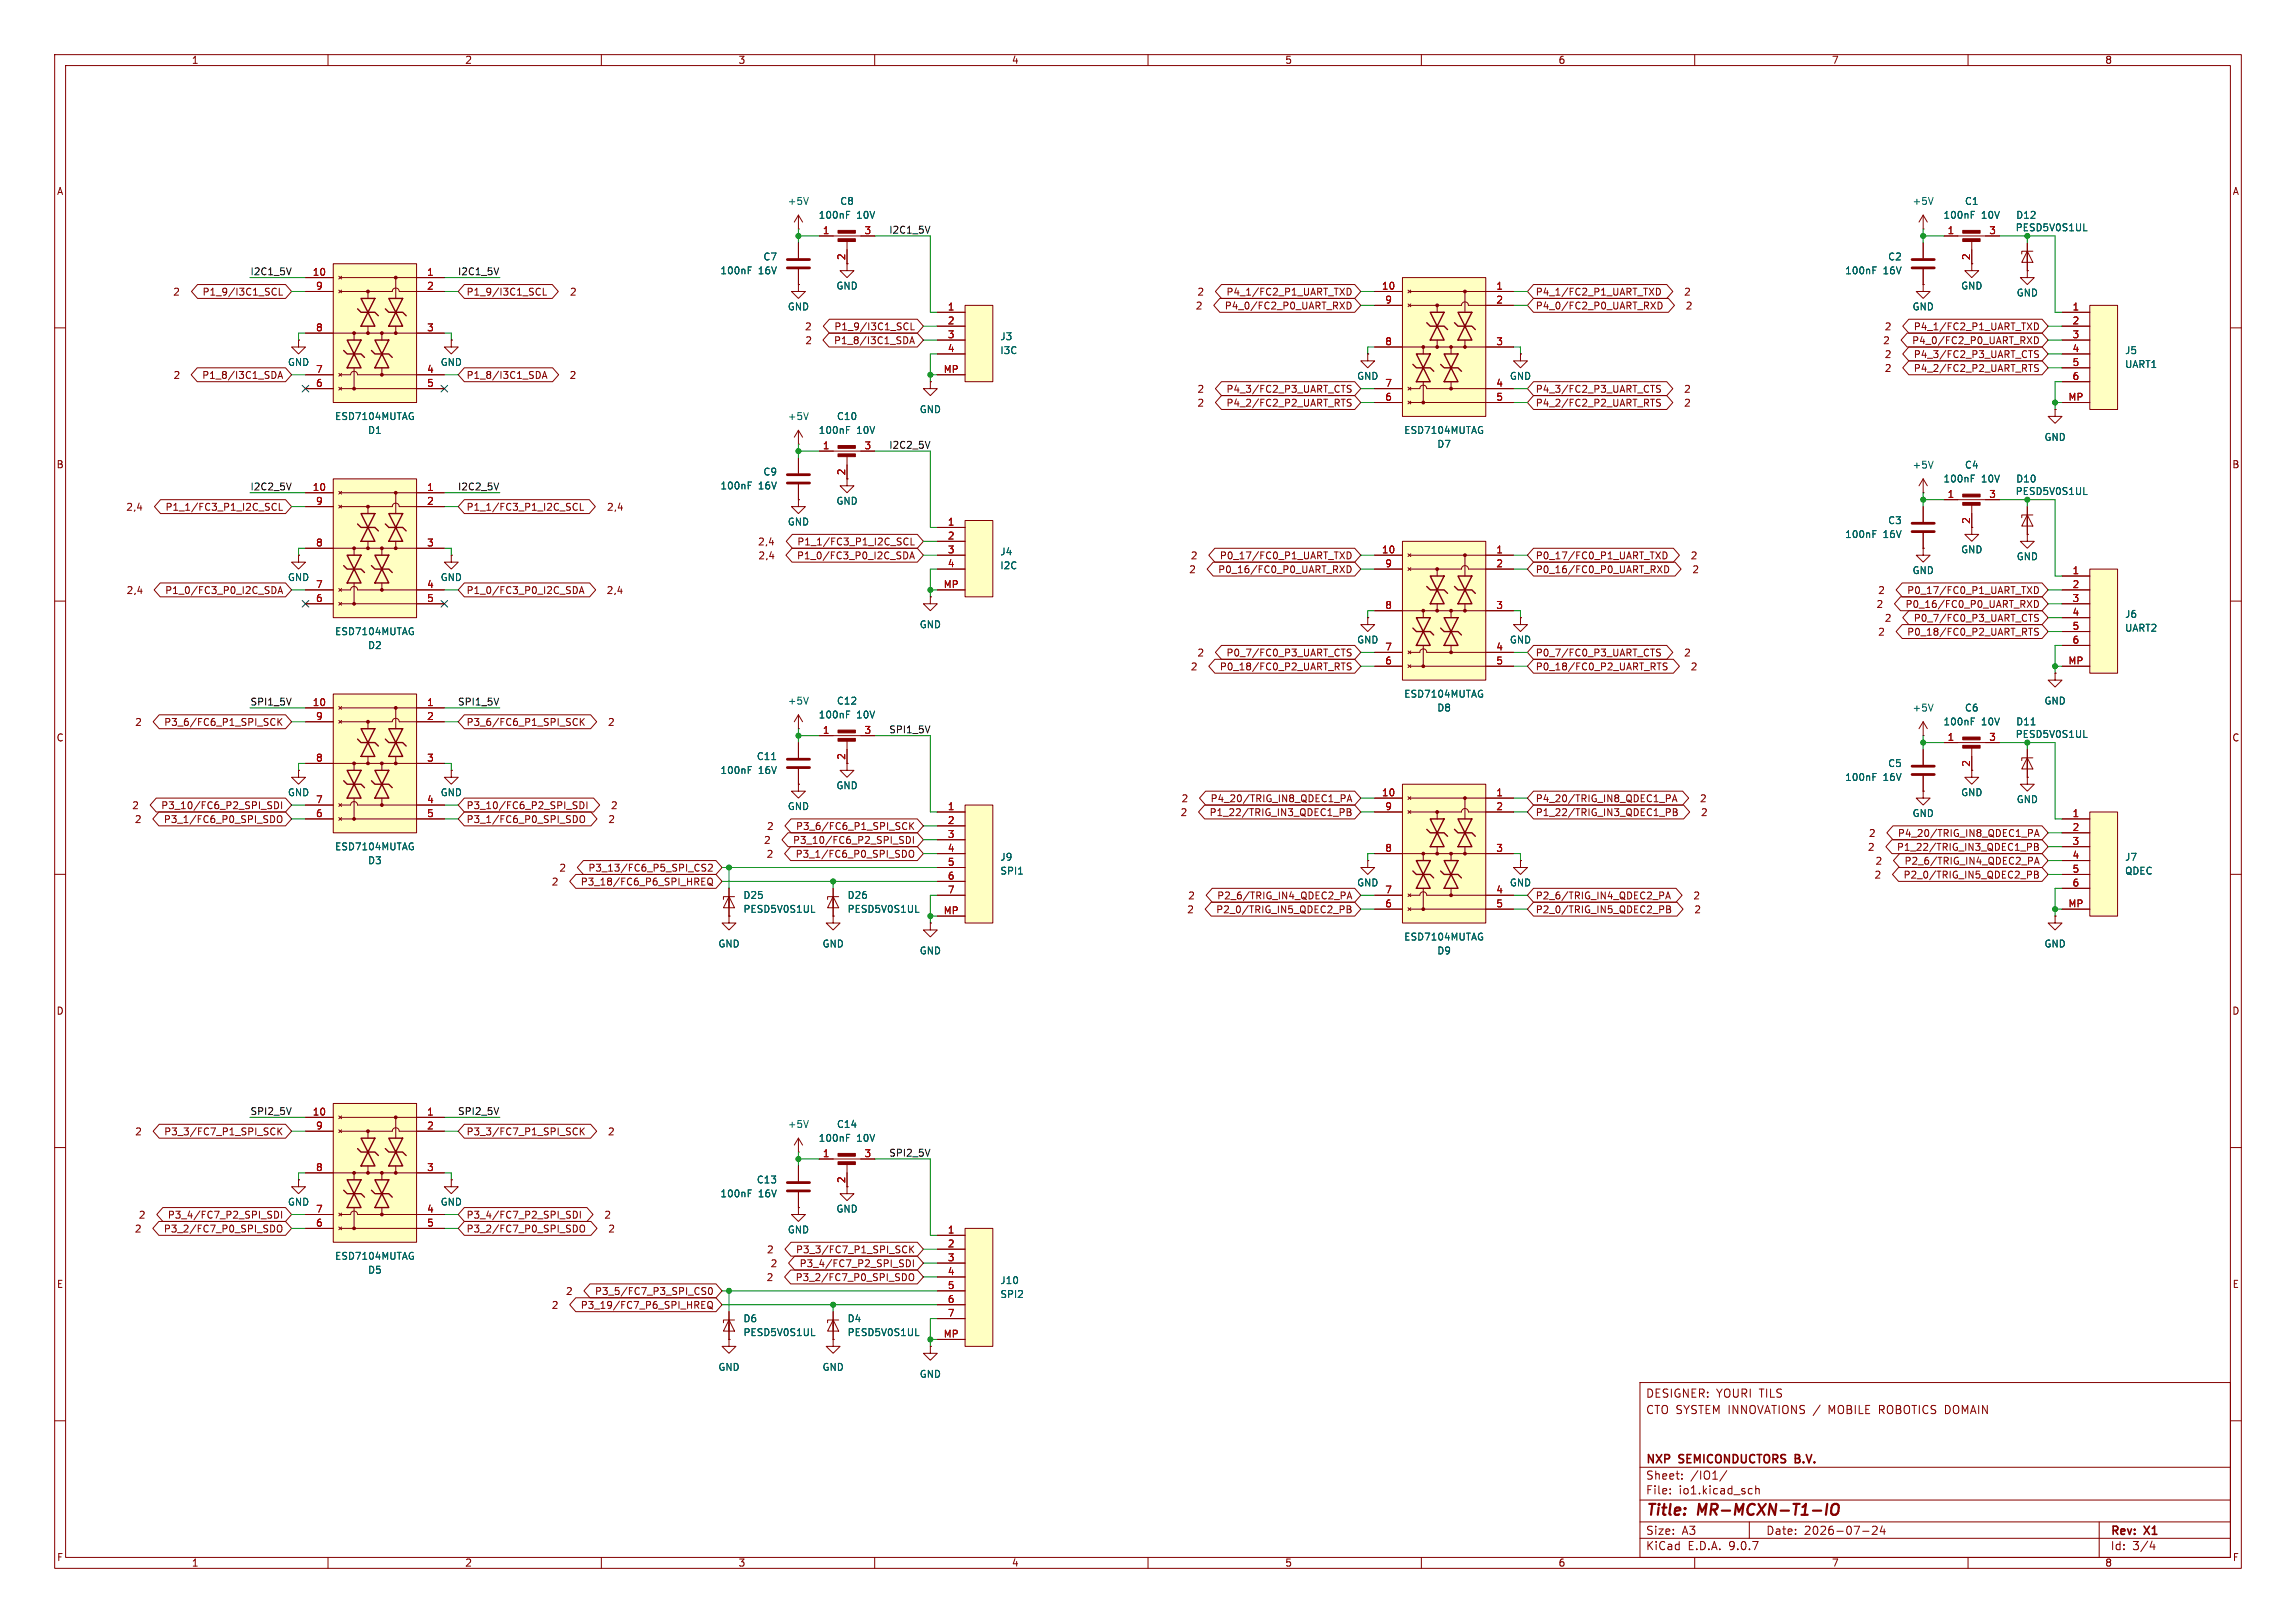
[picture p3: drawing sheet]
<svg xmlns="http://www.w3.org/2000/svg" width="420mm" height="297mm" viewBox="0 0 420 297" stroke-linecap="round" stroke-linejoin="round" font-family="sans-serif">
<defs><g id="words">
<g font-size="2.8" fill="#840000">
<text x="301" y="277.9">Title:</text>
<text x="310.6" y="277.9">MR-MCXN-T1-IO</text>
</g>
<g font-size="2.1" fill="#840000">
<text x="301" y="256">DESIGNER: YOURI TILS</text>
<text x="301" y="259">CTO SYSTEM INNOVATIONS /</text>
<text x="334.8" y="259">MOBILE</text>
<text x="344.1" y="259">ROBOTICS DOMAIN</text>
<text x="301" y="268.2">NXP</text>
<text x="307.2" y="268.2">SEMICONDUCTORS</text>
<text x="329" y="268.2">B.V.</text>
<text x="301" y="273.7">File:</text>
<text x="301" y="271">Sheet:</text>
<text x="307.1" y="273.7">io1.kicad_sch</text>
<text x="309.2" y="271">/IO1/</text>
<text x="301" y="281.1">Size:</text>
<text x="307.6" y="281.1">A3</text>
<text x="323" y="281.1">Date:</text>
<text x="330" y="281.1">2026-07-24</text>
<text x="386" y="281.3">Rev:</text>
<text x="392.4" y="281.3">X1</text>
<text x="301" y="283.9">KiCad</text>
<text x="308.7" y="283.9">E.D.A.</text>
<text x="316.3" y="283.9">9.0.7</text>
<text x="386" y="283.9">Id:</text>
<text x="390.1" y="283.9">3/4</text>
</g>
<g font-size="1.8" fill="#840000">
<text x="35" y="11.9">1</text>
<text x="85" y="11.9">2</text>
<text x="135" y="11.9">3</text>
<text x="185" y="11.9">4</text>
<text x="235" y="11.9">5</text>
<text x="285" y="11.9">6</text>
<text x="335" y="11.9">7</text>
<text x="385" y="11.9">8</text>
<text x="10.3" y="35.9">A</text>
<text x="408.3" y="35.9">A</text>
<text x="154.7" y="47.7" transform="rotate(-90 154.7 47.7)">2</text>
<text x="31.6" y="54.3">2</text>
<text x="37" y="54.3">P1_9/I3C1_SCL</text>
<text x="85.2" y="54.3">P1_9/I3C1_SCL</text>
<text x="104.2" y="54.3">2</text>
<text x="218.6" y="56.8">2</text>
<text x="218.9" y="54.3">2</text>
<text x="223.9" y="56.8">P4_0/FC2_P0_UART_RXD</text>
<text x="224.2" y="54.3">P4_1/FC2_P1_UART_TXD</text>
<text x="280.8" y="54.3">P4_1/FC2_P1_UART_TXD</text>
<text x="280.8" y="56.8">P4_0/FC2_P0_UART_RXD</text>
<text x="308" y="54.3">2</text>
<text x="308.3" y="56.8">2</text>
<text x="147.2" y="60.6">2</text>
<text x="147.2" y="63.2">2</text>
<text x="152.5" y="63.2">P1_8/I3C1_SDA</text>
<text x="152.5" y="60.6">P1_9/I3C1_SCL</text>
<text x="344.4" y="63.2">2</text>
<text x="344.7" y="60.6">2</text>
<text x="344.7" y="65.7">2</text>
<text x="349.7" y="63.2">P4_0/FC2_P0_UART_RXD</text>
<text x="350" y="60.6">P4_1/FC2_P1_UART_TXD</text>
<text x="350" y="65.7">P4_3/FC2_P3_UART_CTS</text>
<text x="31.6" y="69.5">2</text>
<text x="36.9" y="69.5">P1_8/I3C1_SDA</text>
<text x="85.2" y="69.5">P1_8/I3C1_SDA</text>
<text x="104.1" y="69.5">2</text>
<text x="344.7" y="68.3">2</text>
<text x="350" y="68.3">P4_2/FC2_P2_UART_RTS</text>
<text x="218.9" y="72.1">2</text>
<text x="218.9" y="74.6">2</text>
<text x="224.2" y="72.1">P4_3/FC2_P3_UART_CTS</text>
<text x="224.2" y="74.6">P4_2/FC2_P2_UART_RTS</text>
<text x="280.8" y="72.1">P4_3/FC2_P3_UART_CTS</text>
<text x="280.8" y="74.6">P4_2/FC2_P2_UART_RTS</text>
<text x="308" y="72.1">2</text>
<text x="308" y="74.6">2</text>
<text x="10.3" y="85.9">B</text>
<text x="154.7" y="87.1" transform="rotate(-90 154.7 87.1)">2</text>
<text x="408.2" y="85.9">B</text>
<text x="23" y="93.7">2,4</text>
<text x="30.2" y="93.7">P1_1/FC3_P1_I2C_SCL</text>
<text x="85.2" y="93.7">P1_1/FC3_P1_I2C_SCL</text>
<text x="110.9" y="93.7">2,4</text>
<text x="138.6" y="100">2,4</text>
<text x="145.7" y="100">P1_1/FC3_P1_I2C_SCL</text>
<text x="138.6" y="102.6">2,4</text>
<text x="145.7" y="102.6">P1_0/FC3_P0_I2C_SDA</text>
<text x="217.4" y="105.1">2</text>
<text x="217.7" y="102.6">2</text>
<text x="222.7" y="105.1">P0_16/FC0_P0_UART_RXD</text>
<text x="223" y="102.6">P0_17/FC0_P1_UART_TXD</text>
<text x="280.8" y="102.6">P0_17/FC0_P1_UART_TXD</text>
<text x="280.8" y="105.1">P0_16/FC0_P0_UART_RXD</text>
<text x="309.2" y="102.6">2</text>
<text x="309.5" y="105.1">2</text>
<text x="23.1" y="108.9">2,4</text>
<text x="30.1" y="108.9">P1_0/FC3_P0_I2C_SDA</text>
<text x="85.2" y="108.9">P1_0/FC3_P0_I2C_SDA</text>
<text x="110.9" y="108.9">2,4</text>
<text x="343.2" y="111.4">2</text>
<text x="343.5" y="108.9">2</text>
<text x="344.7" y="114">2</text>
<text x="348.5" y="111.4">P0_16/FC0_P0_UART_RXD</text>
<text x="348.8" y="108.9">P0_17/FC0_P1_UART_TXD</text>
<text x="350" y="114">P0_7/FC0_P3_UART_CTS</text>
<text x="343.5" y="116.5">2</text>
<text x="348.8" y="116.5">P0_18/FC0_P2_UART_RTS</text>
<text x="217.7" y="122.9">2</text>
<text x="218.9" y="120.3">2</text>
<text x="223" y="122.9">P0_18/FC0_P2_UART_RTS</text>
<text x="224.2" y="120.3">P0_7/FC0_P3_UART_CTS</text>
<text x="280.8" y="120.3">P0_7/FC0_P3_UART_CTS</text>
<text x="280.8" y="122.9">P0_18/FC0_P2_UART_RTS</text>
<text x="308" y="120.3">2</text>
<text x="309.2" y="122.9">2</text>
<text x="10.3" y="135.9">C</text>
<text x="24.6" y="133">2</text>
<text x="29.9" y="133">P3_6/FC6_P1_SPI_SCK</text>
<text x="85.2" y="133">P3_6/FC6_P1_SPI_SCK</text>
<text x="111.1" y="133">2</text>
<text x="408.2" y="135.9">C</text>
<text x="24.1" y="148.3">2</text>
<text x="29.4" y="148.3">P3_10/FC6_P2_SPI_SDI</text>
<text x="85.2" y="148.3">P3_10/FC6_P2_SPI_SDI</text>
<text x="111.7" y="148.3">2</text>
<text x="215.9" y="149.5">2</text>
<text x="216" y="147">2</text>
<text x="221.2" y="149.5">P1_22/TRIG_IN3_QDEC1_PB</text>
<text x="221.3" y="147">P4_20/TRIG_IN8_QDEC1_PA</text>
<text x="280.8" y="149.5">P1_22/TRIG_IN3_QDEC1_PB</text>
<text x="280.8" y="147">P4_20/TRIG_IN8_QDEC1_PA</text>
<text x="310.9" y="147">2</text>
<text x="311.1" y="149.5">2</text>
<text x="24.6" y="150.8">2</text>
<text x="29.9" y="150.8">P3_1/FC6_P0_SPI_SDO</text>
<text x="85.2" y="150.8">P3_1/FC6_P0_SPI_SDO</text>
<text x="111.2" y="150.8">2</text>
<text x="139.7" y="154.6">2</text>
<text x="140.2" y="152.1">2</text>
<text x="145" y="154.6">P3_10/FC6_P2_SPI_SDI</text>
<text x="145.5" y="152.1">P3_6/FC6_P1_SPI_SCK</text>
<text x="341.6" y="155.9">2</text>
<text x="341.8" y="153.4">2</text>
<text x="346.9" y="155.9">P1_22/TRIG_IN3_QDEC1_PB</text>
<text x="347.1" y="153.4">P4_20/TRIG_IN8_QDEC1_PA</text>
<text x="102.2" y="159.7">2</text>
<text x="107.5" y="159.7">P3_13/FC6_P5_SPI_CS2</text>
<text x="140.1" y="157.2">2</text>
<text x="145.4" y="157.2">P3_1/FC6_P0_SPI_SDO</text>
<text x="342.8" y="161">2</text>
<text x="343" y="158.4">2</text>
<text x="348.1" y="161">P2_0/TRIG_IN5_QDEC2_PB</text>
<text x="348.3" y="158.4">P2_6/TRIG_IN4_QDEC2_PA</text>
<text x="100.8" y="162.2">2</text>
<text x="106.1" y="162.2">P3_18/FC6_P6_SPI_HREQ</text>
<text x="217.1" y="167.3">2</text>
<text x="217.2" y="164.8">2</text>
<text x="222.4" y="167.3">P2_0/TRIG_IN5_QDEC2_PB</text>
<text x="222.6" y="164.8">P2_6/TRIG_IN4_QDEC2_PA</text>
<text x="280.8" y="164.8">P2_6/TRIG_IN4_QDEC2_PA</text>
<text x="280.8" y="167.3">P2_0/TRIG_IN5_QDEC2_PB</text>
<text x="309.7" y="164.8">2</text>
<text x="309.8" y="167.3">2</text>
<text x="10.3" y="185.9">D</text>
<text x="408.2" y="185.9">D</text>
<text x="24.6" y="208">2</text>
<text x="29.9" y="208">P3_3/FC7_P1_SPI_SCK</text>
<text x="85.2" y="208">P3_3/FC7_P1_SPI_SCK</text>
<text x="111.1" y="208">2</text>
<text x="24.6" y="225.7">2</text>
<text x="25.3" y="223.2">2</text>
<text x="29.9" y="225.7">P3_2/FC7_P0_SPI_SDO</text>
<text x="30.6" y="223.2">P3_4/FC7_P2_SPI_SDI</text>
<text x="85.2" y="225.7">P3_2/FC7_P0_SPI_SDO</text>
<text x="85.2" y="223.2">P3_4/FC7_P2_SPI_SDI</text>
<text x="110.5" y="223.2">2</text>
<text x="111.2" y="225.7">2</text>
<text x="140.2" y="229.6">2</text>
<text x="140.9" y="232.1">2</text>
<text x="145.5" y="229.6">P3_3/FC7_P1_SPI_SCK</text>
<text x="146.2" y="232.1">P3_4/FC7_P2_SPI_SDI</text>
<text x="10.3" y="235.9">E</text>
<text x="100.8" y="239.7">2</text>
<text x="103.4" y="237.2">2</text>
<text x="106.1" y="239.7">P3_19/FC7_P6_SPI_HREQ</text>
<text x="108.7" y="237.2">P3_5/FC7_P3_SPI_CS0</text>
<text x="140.1" y="234.6">2</text>
<text x="145.4" y="234.6">P3_2/FC7_P0_SPI_SDO</text>
<text x="408.3" y="235.9">E</text>
<text x="10.3" y="285.9">F</text>
<text x="35" y="286.9">1</text>
<text x="85" y="286.9">2</text>
<text x="135" y="286.9">3</text>
<text x="185" y="286.9">4</text>
<text x="235" y="286.9">5</text>
<text x="285" y="286.9">6</text>
<text x="335" y="286.9">7</text>
<text x="385" y="286.9">8</text>
<text x="408.3" y="285.9">F</text>
</g>
<g font-size="1.8" fill="#006464">
<text x="144" y="37.7">+5V</text>
<text x="149.7" y="40.2">100nF</text>
<text x="153.6" y="37.7">C8</text>
<text x="156.7" y="40.2">10V</text>
<text x="349.8" y="37.7">+5V</text>
<text x="355.4" y="40.2">100nF</text>
<text x="359.3" y="37.7">C1</text>
<text x="362.4" y="40.2">10V</text>
<text x="368.7" y="40.2">D12</text>
<text x="139.5" y="47.9">C7</text>
<text x="345.3" y="47.9">C2</text>
<text x="368.6" y="42.5">PESD5V0S1UL</text>
<text x="131.7" y="50.4">100nF</text>
<text x="138.7" y="50.4">16V</text>
<text x="152.9" y="53.2">GND</text>
<text x="337.4" y="50.4">100nF</text>
<text x="344.5" y="50.4">16V</text>
<text x="358.6" y="53.2">GND</text>
<text x="144" y="57">GND</text>
<text x="349.8" y="57">GND</text>
<text x="368.8" y="54.5">GND</text>
<text x="182.9" y="62.5">J3</text>
<text x="182.9" y="65">I3C</text>
<text x="388.6" y="65">J5</text>
<text x="52.6" y="67.2">GND</text>
<text x="80.5" y="67.2">GND</text>
<text x="248.2" y="69.7">GND</text>
<text x="276.1" y="69.7">GND</text>
<text x="388.6" y="67.5">UART1</text>
<text x="61.2" y="77.1">ESD7104MUTAG</text>
<text x="144" y="77.1">+5V</text>
<text x="153" y="77.1">C10</text>
<text x="168.1" y="75.8">GND</text>
<text x="67.2" y="79.6">D1</text>
<text x="149.7" y="79.6">100nF</text>
<text x="156.7" y="79.6">10V</text>
<text x="256.8" y="79.6">ESD7104MUTAG</text>
<text x="262.8" y="82.1">D7</text>
<text x="373.9" y="80.9">GND</text>
<text x="131.7" y="89.8">100nF</text>
<text x="138.7" y="89.8">16V</text>
<text x="139.5" y="87.2">C9</text>
<text x="349.8" y="86">+5V</text>
<text x="355.4" y="88.5">100nF</text>
<text x="359.3" y="86">C4</text>
<text x="362.4" y="88.5">10V</text>
<text x="368.7" y="88.5">D10</text>
<text x="152.9" y="92.6">GND</text>
<text x="368.6" y="90.8">PESD5V0S1UL</text>
<text x="144" y="96.4">GND</text>
<text x="182.9" y="101.8">J4</text>
<text x="337.4" y="98.7">100nF</text>
<text x="344.5" y="98.7">16V</text>
<text x="345.3" y="96.1">C3</text>
<text x="358.6" y="101.4">GND</text>
<text x="52.6" y="106.5">GND</text>
<text x="80.5" y="106.5">GND</text>
<text x="182.9" y="104.4">I2C</text>
<text x="349.8" y="105.3">GND</text>
<text x="368.8" y="102.7">GND</text>
<text x="388.6" y="113.3">J6</text>
<text x="61.2" y="116.4">ESD7104MUTAG</text>
<text x="67.2" y="119">D2</text>
<text x="168.1" y="115.2">GND</text>
<text x="248.2" y="118">GND</text>
<text x="276.1" y="118">GND</text>
<text x="388.6" y="115.8">UART2</text>
<text x="144" y="129.1">+5V</text>
<text x="149.7" y="131.7">100nF</text>
<text x="153" y="129.1">C12</text>
<text x="156.7" y="131.7">10V</text>
<text x="256.8" y="127.9">ESD7104MUTAG</text>
<text x="262.8" y="130.4">D8</text>
<text x="349.8" y="130.4">+5V</text>
<text x="359.3" y="130.4">C6</text>
<text x="373.9" y="129.1">GND</text>
<text x="355.4" y="132.9">100nF</text>
<text x="362.4" y="132.9">10V</text>
<text x="368.6" y="135.2">PESD5V0S1UL</text>
<text x="368.7" y="132.9">D11</text>
<text x="131.7" y="141.8">100nF</text>
<text x="138.3" y="139.3">C11</text>
<text x="138.7" y="141.8">16V</text>
<text x="337.4" y="143.1">100nF</text>
<text x="344.5" y="143.1">16V</text>
<text x="345.3" y="140.6">C5</text>
<text x="52.6" y="145.9">GND</text>
<text x="80.5" y="145.9">GND</text>
<text x="144" y="148.4">GND</text>
<text x="152.9" y="144.6">GND</text>
<text x="349.8" y="149.7">GND</text>
<text x="358.6" y="145.9">GND</text>
<text x="368.8" y="147.2">GND</text>
<text x="61.2" y="155.8">ESD7104MUTAG</text>
<text x="67.2" y="158.3">D3</text>
<text x="182.9" y="157.7">J9</text>
<text x="182.9" y="160.2">SPI1</text>
<text x="388.6" y="157.7">J7</text>
<text x="388.6" y="160.2">QDEC</text>
<text x="135.9" y="167.2">PESD5V0S1UL</text>
<text x="135.9" y="164.7">D25</text>
<text x="154.9" y="167.2">PESD5V0S1UL</text>
<text x="154.9" y="164.7">D26</text>
<text x="248.2" y="162.4">GND</text>
<text x="276.1" y="162.4">GND</text>
<text x="131.3" y="173.6">GND</text>
<text x="150.4" y="173.6">GND</text>
<text x="256.8" y="172.3">ESD7104MUTAG</text>
<text x="373.9" y="173.6">GND</text>
<text x="168.1" y="174.9">GND</text>
<text x="262.8" y="174.9">D9</text>
<text x="144" y="206.6">+5V</text>
<text x="149.7" y="209.1">100nF</text>
<text x="153" y="206.6">C14</text>
<text x="156.7" y="209.1">10V</text>
<text x="52.6" y="220.8">GND</text>
<text x="80.5" y="220.8">GND</text>
<text x="131.7" y="219.3">100nF</text>
<text x="138.3" y="216.8">C13</text>
<text x="138.7" y="219.3">16V</text>
<text x="144" y="225.9">GND</text>
<text x="152.9" y="222.1">GND</text>
<text x="61.2" y="230.7">ESD7104MUTAG</text>
<text x="67.2" y="233.3">D5</text>
<text x="182.9" y="235.2">J10</text>
<text x="182.9" y="237.7">SPI2</text>
<text x="135.9" y="242.2">D6</text>
<text x="135.9" y="244.7">PESD5V0S1UL</text>
<text x="154.9" y="242.2">D4</text>
<text x="154.9" y="244.7">PESD5V0S1UL</text>
<text x="131.3" y="251.1">GND</text>
<text x="150.4" y="251.1">GND</text>
<text x="168.1" y="252.3">GND</text>
</g>
<g font-size="1.8" fill="#a90000">
<text x="150.4" y="42.9">1</text>
<text x="158" y="42.9">3</text>
<text x="356.2" y="42.9">1</text>
<text x="360.4" y="47.7" transform="rotate(-90 360.4 47.7)">2</text>
<text x="363.8" y="42.9">3</text>
<text x="57.1" y="50.5">10</text>
<text x="57.7" y="53.1">9</text>
<text x="78" y="53.1">2</text>
<text x="78" y="50.5">1</text>
<text x="252.7" y="53.1">10</text>
<text x="273.6" y="53.1">1</text>
<text x="173.3" y="56.9">1</text>
<text x="173.3" y="59.4">2</text>
<text x="253.3" y="55.6">9</text>
<text x="273.6" y="55.6">2</text>
<text x="379" y="56.9">1</text>
<text x="379" y="59.4">2</text>
<text x="57.7" y="60.7">8</text>
<text x="78" y="60.7">3</text>
<text x="173.3" y="62">3</text>
<text x="173.3" y="64.5">4</text>
<text x="253.3" y="63.2">8</text>
<text x="273.6" y="63.2">3</text>
<text x="379" y="62">3</text>
<text x="379" y="64.5">4</text>
<text x="57.7" y="70.9">6</text>
<text x="57.7" y="68.3">7</text>
<text x="78" y="70.9">5</text>
<text x="78" y="68.3">4</text>
<text x="172.5" y="68.3">MP</text>
<text x="253.3" y="70.9">7</text>
<text x="273.6" y="70.9">4</text>
<text x="379" y="67.1">5</text>
<text x="379" y="69.6">6</text>
<text x="253.3" y="73.4">6</text>
<text x="273.6" y="73.4">5</text>
<text x="378.3" y="73.4">MP</text>
<text x="150.4" y="82.3">1</text>
<text x="158" y="82.3">3</text>
<text x="57.1" y="89.9">10</text>
<text x="78" y="89.9">1</text>
<text x="57.7" y="92.5">9</text>
<text x="78" y="92.5">2</text>
<text x="356.2" y="91.2">1</text>
<text x="360.4" y="96" transform="rotate(-90 360.4 96)">2</text>
<text x="363.8" y="91.2">3</text>
<text x="57.7" y="100.1">8</text>
<text x="78" y="100.1">3</text>
<text x="173.3" y="96.3">1</text>
<text x="173.3" y="98.8">2</text>
<text x="173.3" y="101.3">3</text>
<text x="252.7" y="101.3">10</text>
<text x="273.6" y="101.3">1</text>
<text x="57.7" y="107.7">7</text>
<text x="78" y="107.7">4</text>
<text x="172.5" y="107.7">MP</text>
<text x="173.3" y="103.9">4</text>
<text x="253.3" y="103.9">9</text>
<text x="273.6" y="103.9">2</text>
<text x="379" y="105.2">1</text>
<text x="379" y="107.7">2</text>
<text x="57.7" y="110.2">6</text>
<text x="78" y="110.2">5</text>
<text x="253.3" y="111.5">8</text>
<text x="273.6" y="111.5">3</text>
<text x="379" y="110.2">3</text>
<text x="379" y="112.8">4</text>
<text x="253.3" y="119.1">7</text>
<text x="273.6" y="119.1">4</text>
<text x="379" y="115.3">5</text>
<text x="379" y="117.9">6</text>
<text x="253.3" y="121.7">6</text>
<text x="273.6" y="121.7">5</text>
<text x="378.3" y="121.7">MP</text>
<text x="57.1" y="129.3">10</text>
<text x="57.7" y="131.8">9</text>
<text x="78" y="131.8">2</text>
<text x="78" y="129.3">1</text>
<text x="150.4" y="134.4">1</text>
<text x="158" y="134.4">3</text>
<text x="356.2" y="135.6">1</text>
<text x="363.8" y="135.6">3</text>
<text x="57.7" y="139.4">8</text>
<text x="78" y="139.4">3</text>
<text x="154.7" y="139.1" transform="rotate(-90 154.7 139.1)">2</text>
<text x="360.4" y="140.4" transform="rotate(-90 360.4 140.4)">2</text>
<text x="57.7" y="149.6">6</text>
<text x="57.7" y="147.1">7</text>
<text x="78" y="149.6">5</text>
<text x="78" y="147.1">4</text>
<text x="173.3" y="148.3">1</text>
<text x="252.7" y="145.8">10</text>
<text x="253.3" y="148.3">9</text>
<text x="273.6" y="148.3">2</text>
<text x="273.6" y="145.8">1</text>
<text x="379" y="149.6">1</text>
<text x="173.3" y="150.9">2</text>
<text x="173.3" y="153.4">3</text>
<text x="173.3" y="156">4</text>
<text x="253.3" y="156">8</text>
<text x="273.6" y="156">3</text>
<text x="379" y="152.1">2</text>
<text x="379" y="154.7">3</text>
<text x="173.3" y="158.5">5</text>
<text x="173.3" y="161">6</text>
<text x="379" y="157.2">4</text>
<text x="379" y="159.8">5</text>
<text x="172.5" y="167.4">MP</text>
<text x="173.3" y="163.6">7</text>
<text x="253.3" y="166.1">6</text>
<text x="253.3" y="163.6">7</text>
<text x="273.6" y="166.1">5</text>
<text x="273.6" y="163.6">4</text>
<text x="378.3" y="166.1">MP</text>
<text x="379" y="162.3">6</text>
<text x="57.1" y="204.2">10</text>
<text x="57.7" y="206.8">9</text>
<text x="78" y="206.8">2</text>
<text x="78" y="204.2">1</text>
<text x="57.7" y="214.4">8</text>
<text x="78" y="214.4">3</text>
<text x="150.4" y="211.8">1</text>
<text x="158" y="211.8">3</text>
<text x="57.7" y="222">7</text>
<text x="78" y="222">4</text>
<text x="154.7" y="216.6" transform="rotate(-90 154.7 216.6)">2</text>
<text x="57.7" y="224.5">6</text>
<text x="78" y="224.5">5</text>
<text x="173.3" y="225.8">1</text>
<text x="173.3" y="228.3">2</text>
<text x="173.3" y="230.9">3</text>
<text x="173.3" y="233.4">4</text>
<text x="173.3" y="236">5</text>
<text x="173.3" y="238.5">6</text>
<text x="172.5" y="244.9">MP</text>
<text x="173.3" y="241">7</text>
</g>
<g font-size="1.8" fill="#0f0f0f">
<text x="162.6" y="42.8">I2C1_5V</text>
<text x="45.7" y="50.5">I2C1_5V</text>
<text x="83.7" y="50.5">I2C1_5V</text>
<text x="162.6" y="82.2">I2C2_5V</text>
<text x="45.7" y="89.8">I2C2_5V</text>
<text x="83.7" y="89.8">I2C2_5V</text>
<text x="45.7" y="129.2">SPI1_5V</text>
<text x="83.7" y="129.2">SPI1_5V</text>
<text x="162.6" y="134.3">SPI1_5V</text>
<text x="45.7" y="204.1">SPI2_5V</text>
<text x="83.7" y="204.1">SPI2_5V</text>
<text x="162.6" y="211.7">SPI2_5V</text>
</g>
</g></defs>
<g fill="none" stroke="#840000" stroke-width=".18">
<path d="M10 10h400v277h-400zM12 12h396v273h-396zM60 10v2M110 10v2M160 10v2M210 10v2M260 10v2M310 10v2M360 10v2M10 60h2M375.9 74.9v1.3h-1.3l1.3 1.3 1.3-1.3h-1.3M375.9 74.9h.1"/>
<path d="M408 60h2M10 110h2M408 110h2M10 160h2M408 160h2M10 210h2M54.6 215.9v1.3h-1.3l1.3 1.2 1.3-1.2h-1.3M54.6 215.9h.1M149.9 212.1h10.1M154.9 212.9v4.3M408 210h2M300 253h108v32h-108z"/>
<path d="M10 260h2M300 278.5h108M300 274.5h108M300 268.5h108M305.5 273.2v.2M305.5 272.5v.1M307.7 270.5v.2M307.7 269.8v.1M315.9 269.1l-1.3 1.9M320 278.5v3M320.1 272.4l.4 .1M320.5 273.3l-.4 .1"/>
<path d="M321.2 272.5l.2-.1 .3 .1 .1 .9M321.2 271.9v1.5M342.5 279.4l.6-.1 .2 .1 .1 .3-1 1.1h1M344.3 279.2l-.4 1.1h1M344.7 279.8v1M384 278.5v6.5M408 260h2M60 285v2M110 285v2M160 285v2M210 285v2M260 285v2"/>
<path d="M300 281.5h108M310 285v2M340.7 280.2h1.2M360 285v2M393.7 282l-.4 1.1h.9M394 282.6v1"/>
</g>
<path d="M334.3 275.2l-.3 2M335.2 275.5a.69 .69 0 0 1 1.1 0 1.47 1.47 0 0 1-.6 1.7l-.5-.1a1.5 1.5 0 0 1 0-1.6z" fill="none" stroke="#840000" stroke-width=".4"/>
<path d="M328.4 266.9h.5M328.9 266.2h-.5v1.5h.6" fill="none" stroke="#840000" stroke-width=".3"/>
<g fill="#840000" stroke="#840000" stroke-width=".18">
<path d="M153.3 212.6h3.2v.5h-3.2z"/>
<path d="M153.3 211.1h3.2v.5h-3.2z"/>
</g>
<path d="M154.8 208.2h.5M154.8 207.6h.7" fill="none" stroke="#006464" stroke-width=".18"/>
<path d="M382.3 55.9h5v19h-5z" fill="#ffffc2"/>
<path d="M377.2 57.2h5.1M377.2 59.7h5.1M382.3 55.9h5v19h-5zM377.2 62.2h5.1M377.2 64.8h5.1M377.2 67.3h5.1M377.2 69.9h5.1M377.2 73.7h5.1" fill="none" stroke="#840000" stroke-width=".18"/>
<path d="M256.5 50.8h15.3v25.4h-15.3z" fill="#ffffc2"/>
<g fill="none" stroke="#840000" stroke-width=".18">
<path d="M251.5 55.9h5M251.5 53.3h5M256.5 50.8h15.3v25.4h-15.3zM257.6 55.6l.5 .5M257.6 53.1l.5 .5M257.8 55.9h9.5a.63 .63 0 0 1 .7-.7 .63 .63 0 0 1 .6 .7h8.3M257.8 53.3h19.1M258.1 55.6l-.5 .5M258.1 53.1l-.5 .5M262.9 55.9v1.3M268 53.3v3.9M251.5 63.5h25.4"/>
<path d="M251.5 71.1h5M251.5 73.7h5M257.6 73.4l.5 .5M257.6 70.9l.5 .5M257.8 71.1h1.9a.63 .63 0 0 1 .6-.6 .63 .63 0 0 1 .7 .6h15.9M257.8 73.7h19.1M258.1 73.4l-.5 .5M258.1 70.9l-.5 .5M260.3 63.5v1.3M260.3 69.9v3.8M262.9 62.2v1.3M265.4 63.5v1.3"/>
<path d="M265.4 69.9v1.2M268 62.2v1.3"/>
</g>
<path d="M261 59.1l.6 .6h2.6l.6 .6M261.6 57.2h2.6l-1.3 2.5zM262.9 59.7l1.3 2.5h-2.6zM266.1 59.1l.6 .6h2.5l.7 .6M266.7 57.2h2.5l-1.2 2.5zM268 59.7l1.2 2.5h-2.5zM258.4 66.7l.7 .6h2.5l.7 .6M259.1 64.8h2.5l-1.3 2.5zM260.3 67.3l1.3 2.6h-2.5zM263.5 66.7l.7 .6h2.5l.6 .6M264.2 64.8h2.5l-1.3 2.5zM265.4 67.3l1.3 2.6h-2.5z" fill="none" stroke="#840000" stroke-width=".25"/>
<g fill="#840000" stroke="#840000" stroke-width=".18">
<circle cx="260.3" cy="73.7" r=".25"/>
<circle cx="260.3" cy="63.5" r=".25"/>
<circle cx="262.9" cy="63.5" r=".25"/>
<circle cx="262.9" cy="55.9" r=".25"/>
<circle cx="265.4" cy="71.1" r=".25"/>
<circle cx="265.4" cy="63.5" r=".25"/>
<circle cx="268" cy="63.5" r=".25"/>
<circle cx="268" cy="53.3" r=".25"/>
</g>
<path d="M382.3 148.6h5v19h-5z" fill="#ffffc2"/>
<g fill="none" stroke="#840000" stroke-width=".18">
<path d="M377.2 149.9h5.1M377.2 152.4h5.1M377.2 154.9h5.1M377.2 157.5h5.1M382.3 148.6h5v19h-5zM375.9 167.6v1.3h-1.3l1.3 1.3 1.3-1.3h-1.3M375.9 167.6h.1M377.2 160h5.1M377.2 162.6h5.1M377.2 166.4h5.1M146 210.8h.1M146 208.3l.8 1.3"/>
<path d="M146 208.3l-.7 1.3M146 208.3v2.5M152.4 245.1v1.3h-1.3l1.3 1.2 1.3-1.2h-1.3M152.4 245.1h.1"/>
</g>
<path d="M147.9 205l-.5 1.3" fill="none" stroke="#006464" stroke-width=".18"/>
<path d="M61 201.9h15.2v25.4h-15.2z" fill="#ffffc2"/>
<g fill="none" stroke="#840000" stroke-width=".18">
<path d="M355.6 43.2h10.2M360.7 43.9v4.4M55.9 214.6h25.4M55.9 207h5.1M55.9 204.5h5.1M61 201.9h15.2v25.4h-15.2zM62 206.8l.5 .5M62 204.2l.5 .5M62.2 207h9.6a.63 .63 0 0 1 .6-.6 .63 .63 0 0 1 .6 .6h8.3M62.2 204.5h19.1M62.5 206.8l-.5 .5M62.5 204.2l-.5 .5"/>
<path d="M64.8 214.6v1.3M67.3 207v1.3M67.3 213.4v1.2M69.8 214.6v1.3M72.4 204.5v3.8M72.4 213.4v1.2M55.9 222.2h5.1M55.9 224.8h5.1M62 224.5l.5 .5M62 222l.5 .5M62.2 222.2h1.9a.63 .63 0 0 1 .7-.6 .63 .63 0 0 1 .6 .6h15.9M62.2 224.8h19.1"/>
<path d="M62.5 224.5l-.5 .5M62.5 222l-.5 .5M64.8 221v3.8M69.8 221v1.2M170.2 246.4v1.2h-1.3l1.3 1.3 1.2-1.3h-1.2M170.2 246.4h.1"/>
</g>
<path d="M62.9 217.8l.6 .6h2.5l.7 .7M63.5 215.9h2.5l-1.2 2.5zM64.8 218.4l1.2 2.6h-2.5zM65.4 210.2l.6 .6h2.6l.6 .7M66 208.3h2.6l-1.3 2.5zM67.3 210.8l1.3 2.6h-2.6zM67.9 217.8l.7 .6h2.5l.7 .7M68.6 215.9h2.5l-1.3 2.5zM69.8 218.4l1.3 2.6h-2.5zM70.5 210.2l.6 .6h2.6l.6 .7M71.1 208.3h2.6l-1.3 2.5zM72.4 210.8l1.3 2.6h-2.6z" fill="none" stroke="#840000" stroke-width=".25"/>
<g fill="#840000" stroke="#840000" stroke-width=".18">
<path d="M359 43.7h3.2v.5h-3.2z"/>
<path d="M359 42.2h3.2v.5h-3.2z"/>
<circle cx="64.8" cy="224.8" r=".25"/>
<circle cx="64.8" cy="214.6" r=".25"/>
<circle cx="67.3" cy="214.6" r=".25"/>
<circle cx="67.3" cy="207" r=".25"/>
<circle cx="69.8" cy="222.2" r=".25"/>
<circle cx="69.8" cy="214.6" r=".25"/>
<circle cx="72.4" cy="214.6" r=".25"/>
<circle cx="72.4" cy="204.5" r=".25"/>
</g>
<path d="M360.6 39.3h.4M360.6 38.7h.6" fill="none" stroke="#006464" stroke-width=".18"/>
<path d="M382.3 104.1h5v19.1h-5z" fill="#ffffc2"/>
<g fill="none" stroke="#840000" stroke-width=".18">
<path d="M351.8 52.1v1.2h-1.3l1.3 1.3 1.3-1.3h-1.3M351.8 52.1h.1M351.8 44.5v2.7M351.8 49.3v2.8M360.7 48.3v1.2h-1.3l1.3 1.3 1.2-1.3h-1.2M370.8 46l1.1 2h-2.1zM370.8 49.5v1.3h-1.2l1.2 1.3 1.3-1.3h-1.3M370.8 49.5h.1M370.8 44.5v5M371.9 46h-2.1v.5M170.2 69.9v1.2h-1.3l1.3 1.3 1.2-1.3h-1.2M170.2 69.9h.1"/>
<path d="M146 91.4v1.3h-1.2l1.2 1.3 1.3-1.3h-1.3M146 91.4h.1M146 83.8v2.8M146 88.6v2.8M149.9 82.6h10.1M154.9 83.3v5.6h-1.2l1.2 1.3 1.3-1.3h-1.3M351.8 90.2h.1M351.8 87.6v2.6M351.8 92.7v2.8M351.8 97.5v2.8M351.8 87.6l.8 1.3M351.8 87.6l-.8 1.3"/>
<path d="M355.6 91.4h10.2M360.7 92.2v5.6h-1.3l1.3 1.3 1.2-1.3h-1.2M351.8 100.3v1.3h-1.3l1.3 1.3 1.3-1.3h-1.3M351.8 100.3h.1M377.2 105.4h5.1M377.2 108h5.1M377.2 110.5h5.1M377.2 113h5.1M377.2 115.6h5.1M377.2 118.1h5.1M382.3 104.1h5v19.1h-5zM370.8 138.7l1.1 2h-2.1z"/>
<path d="M370.8 137.2v5M371.9 138.7h-2.1v.5M375.9 123.2v1.3h-1.3l1.3 1.2 1.3-1.2h-1.3M375.9 123.2h.1M377.2 121.9h5.1M146 143.5v1.3h-1.2l1.2 1.3 1.3-1.3h-1.3M146 143.5h.1M370.8 142.2v1.3h-1.2l1.2 1.3 1.3-1.3h-1.3M370.8 142.2h.1M133.3 245.1v1.3h-1.2l1.2 1.2 1.3-1.2h-1.3M133.3 245.1h.1"/>
</g>
<g fill="none" stroke="#006464" stroke-width=".18">
<path d="M342.6 49.4h.4M342.6 48.8h.6M381.2 42.2h.6M154.8 78.7h.5M154.8 78h.7M136.9 88.8h.4M136.9 88.2h.6M342.6 97.7h.4M342.6 97.1h.6M353.6 84.4l-.4 1.3M360.6 87.5h.4M360.6 86.9h.6"/>
<path d="M371.5 132.7h.8M381.2 134.9h.6"/>
</g>
<path d="M349.8 47.5h4M349.8 49h4M144 86.9h4.1M144 88.4h4.1M349.8 95.8h4M349.8 97.3h4" fill="none" stroke="#840000" stroke-width=".51"/>
<g fill="#840000" stroke="#840000" stroke-width=".18">
<path d="M359 91.9h3.2v.6h-3.2z"/>
<path d="M359 90.4h3.2v.5h-3.2z"/>
<path d="M153.3 83.1h3.2v.5h-3.2z"/>
<path d="M153.3 81.5h3.2v.5h-3.2z"/>
</g>
<path d="M176.5 55.9h5.1v14h-5.1z" fill="#ffffc2"/>
<g fill="none" stroke="#840000" stroke-width=".18">
<path d="M146 52.1v1.2h-1.2l1.2 1.3 1.3-1.3h-1.3M146 52.1h.1M146 44.5v2.7M146 49.3v2.8M154.9 48.3v1.2h-1.2l1.2 1.3 1.3-1.3h-1.3M171.4 57.2h5.1M171.4 59.7h5.1M176.5 55.9h5.1v14h-5.1zM146 78.7l.8 1.3M146 78.7l-.7 1.3M146 78.7v2.6M171.4 62.2h5.1"/>
<path d="M171.4 64.8h5.1M171.4 68.6h5.1M146 81.3h.1M351.8 134.6h.1M351.8 132.1v2.5M351.8 137.2v2.8M351.8 132.1l.8 1.3M351.8 132.1l-.8 1.3M355.6 135.9h10.2M360.7 136.7v5.5h-1.3l1.3 1.3 1.2-1.3h-1.2M351.8 144.8v1.3h-1.3l1.3 1.2 1.3-1.2h-1.3M351.8 144.8h.1"/>
<path d="M351.8 142v2.8"/>
</g>
<path d="M136.9 49.4h.4M136.9 48.8h.6M147.9 75.5l-.5 1.3M353.6 128.8l-.4 1.3M360.6 132h.4M360.6 131.4h.6M342.6 142.2h.4M342.6 141.5h.6" fill="none" stroke="#006464" stroke-width=".18"/>
<path d="M144 47.5h4.1M144 49h4.1M349.8 140.2h4M349.8 141.7h4" fill="none" stroke="#840000" stroke-width=".51"/>
<g fill="#840000" stroke="#840000" stroke-width=".18">
<path d="M359 136.4h3.2v.5h-3.2z"/>
<path d="M359 134.9h3.2v.5h-3.2z"/>
</g>
<path d="M176.5 95.3h5.1v13.9h-5.1z" fill="#ffffc2"/>
<g fill="none" stroke="#840000" stroke-width=".18">
<path d="M171.4 96.5h5.1M171.4 99.1h5.1M176.5 95.3h5.1v13.9h-5.1zM170.2 109.2v1.3h-1.3l1.3 1.3 1.2-1.3h-1.2M170.2 109.2h.1M171.4 101.6h5.1M171.4 104.1h5.1M171.4 108h5.1M146 133.4h.1M146 130.8l.8 1.3M146 130.8l-.7 1.3M146 130.8v2.6"/>
<path d="M149.9 134.6h10.1M154.9 135.4v5.6h-1.2l1.2 1.2 1.3-1.2h-1.3"/>
</g>
<g fill="#840000" stroke="#840000" stroke-width=".18">
<path d="M153.3 135.1h3.2v.5h-3.2z"/>
<path d="M153.3 133.6h3.2v.5h-3.2z"/>
</g>
<path d="M147.9 127.6l-.5 1.2M154.8 130.7h.5M154.8 130.1h.7" fill="none" stroke="#006464" stroke-width=".18"/>
<path d="M176.5 147.3h5.1v21.6h-5.1z" fill="#ffffc2"/>
<g fill="none" stroke="#840000" stroke-width=".18">
<path d="M146 39.4l.8 1.2M146 39.4l-.7 1.2M146 39.4v2.5M351.8 39.4l.8 1.2M351.8 39.4l-.8 1.2M351.8 39.4v2.5M146 41.9h.1M149.9 43.2h10.1M154.9 43.9v4.4M351.8 41.9h.1M250.2 64.8v1.2h-1.3l1.3 1.3 1.3-1.3h-1.3M250.2 64.8h.1"/>
<path d="M54.6 101.6v1.3h-1.3l1.3 1.2 1.3-1.2h-1.3M54.6 101.6h.1M278.1 113v1.3h-1.2l1.2 1.3 1.3-1.3h-1.3M278.1 113h.1M54.6 141v1.2h-1.3l1.3 1.3 1.3-1.3h-1.3M54.6 141h.1M171.4 148.6h5.1M171.4 151.1h5.1M171.4 153.7h5.1M171.4 156.2h5.1M171.4 158.8h5.1M176.5 147.3h5.1v21.6h-5.1z"/>
<path d="M278.1 157.5v1.3h-1.2l1.2 1.2 1.3-1.2h-1.3M278.1 157.5h.1M133.3 164.1l1.1 2h-2.1zM133.3 167.6v1.3h-1.2l1.2 1.3 1.3-1.3h-1.3M133.3 167.6h.1M133.3 162.6v5M134.4 164.1h-2.1v.5M152.4 167.6v1.3h-1.3l1.3 1.3 1.3-1.3h-1.3M152.4 167.6h.1M152.4 164.1l1 2h-2zM152.4 162.6v5M153.4 164.1h-2v.5"/>
<path d="M170.2 168.9v1.3h-1.3l1.3 1.3 1.2-1.3h-1.2M170.2 168.9h.1M171.4 161.3h5.1M171.4 163.8h5.1M171.4 167.6h5.1M82.5 215.9v1.3h-1.2l1.2 1.2 1.3-1.2h-1.3M82.5 215.9h.1M146 213.4v2.8M146 218.2v2.8M146 221v1.2h-1.2l1.2 1.3 1.3-1.3h-1.3M146 221h.1M133.3 241.6l1.1 2h-2.1z"/>
<path d="M133.3 240v5.1M134.4 241.6h-2.1v.5"/>
</g>
<path d="M147.9 36.1l-.5 1.3M154.8 39.3h.5M154.8 38.7h.7M353.6 36.1l-.4 1.3M186.3 160h.7M148.5 166.9h.6M167.5 166.9h.6M136.9 218.4h.4M136.9 217.7h.6M148.5 244.4h.6" fill="none" stroke="#006464" stroke-width=".18"/>
<g fill="#840000" stroke="#840000" stroke-width=".18">
<path d="M153.3 43.7h3.2v.5h-3.2z"/>
<path d="M153.3 42.2h3.2v.5h-3.2z"/>
</g>
<path d="M144 216.4h4.1M144 217.9h4.1" fill="none" stroke="#840000" stroke-width=".51"/>
<path d="M256.5 143.5h15.3v25.4h-15.3z" fill="#ffffc2"/>
<g fill="none" stroke="#840000" stroke-width=".18">
<path d="M54.6 62.2v1.3h-1.3l1.3 1.3 1.3-1.3h-1.3M54.6 62.2h.1M82.5 62.2v1.3h-1.2l1.2 1.3 1.3-1.3h-1.3M82.5 62.2h.1M82.5 101.6v1.3h-1.2l1.2 1.2 1.3-1.2h-1.3M82.5 101.6h.1M251.5 156.2h25.4M251.5 148.6h5M251.5 146.1h5M256.5 143.5h15.3v25.4h-15.3zM257.6 148.3l.5 .5M257.6 145.8l.5 .5"/>
<path d="M257.8 148.6h9.5a.63 .63 0 0 1 .7-.6 .63 .63 0 0 1 .6 .6h8.3M257.8 146.1h19.1M258.1 148.3l-.5 .5M258.1 145.8l-.5 .5M260.3 156.2v1.3M262.9 148.6v1.3M262.9 154.9v1.3M265.4 156.2v1.3M268 146.1v3.8M268 154.9v1.3M251.5 163.8h5M251.5 166.4h5"/>
<path d="M257.6 166.1l.5 .5M257.6 163.6l.5 .5M257.8 163.8h1.9a.63 .63 0 0 1 .6-.6 .63 .63 0 0 1 .7 .6h15.9M257.8 166.4h19.1M258.1 166.1l-.5 .5M258.1 163.6l-.5 .5M260.3 162.6v3.8M265.4 162.6v1.2"/>
</g>
<path d="M258.4 159.4l.7 .6h2.5l.7 .7M259.1 157.5h2.5l-1.3 2.5zM261 151.8l.6 .6h2.6l.6 .6M261.6 149.9h2.6l-1.3 2.5zM262.9 152.4l1.3 2.5h-2.6zM263.5 159.4l.7 .6h2.5l.6 .7M264.2 157.5h2.5l-1.3 2.5zM266.1 151.8l.6 .6h2.5l.7 .6M266.7 149.9h2.5l-1.2 2.5zM268 152.4l1.2 2.5h-2.5zM260.3 160l1.3 2.6h-2.5zM265.4 160l1.3 2.6h-2.5z" fill="none" stroke="#840000" stroke-width=".25"/>
<g fill="#840000" stroke="#840000" stroke-width=".18">
<circle cx="260.3" cy="166.4" r=".25"/>
<circle cx="260.3" cy="156.2" r=".25"/>
<circle cx="262.9" cy="156.2" r=".25"/>
<circle cx="262.9" cy="148.6" r=".25"/>
<circle cx="265.4" cy="163.8" r=".25"/>
<circle cx="265.4" cy="156.2" r=".25"/>
<circle cx="268" cy="156.2" r=".25"/>
<circle cx="268" cy="146" r=".25"/>
</g>
<path d="M61 87.6h15.2v25.4h-15.2z" fill="#ffffc2"/>
<g fill="none" stroke="#840000" stroke-width=".18">
<path d="M55.9 92.7h5.1M55.9 90.2h5.1M61 87.6h15.2v25.4h-15.2zM62 92.5l.5 .5M62 89.9l.5 .5M62.2 92.7h9.6a.63 .63 0 0 1 .6-.6 .63 .63 0 0 1 .6 .6h8.3M62.2 90.2h19.1M62.5 92.5l-.5 .5M62.5 89.9l-.5 .5M67.3 92.7v1.3M67.3 99.1v1.2M72.4 90.2v3.8"/>
<path d="M72.4 99.1v1.2M55.9 100.3h25.4M55.9 108h5.1M55.9 110.5h5.1M62 110.2l.5 .5M62 107.7l.5 .5M62.2 108h1.9a.63 .63 0 0 1 .7-.7 .63 .63 0 0 1 .6 .7h15.9M62.2 110.5h19.1M62.5 110.2l-.5 .5M62.5 107.7l-.5 .5M64.8 100.3v1.3M64.8 106.7v3.8"/>
<path d="M69.8 100.3v1.3M69.8 106.7v1.3M154.9 217.2v1.2h-1.2l1.2 1.3 1.3-1.3h-1.3"/>
</g>
<path d="M65.4 95.9l.6 .6h2.6l.6 .7M66 94h2.6l-1.3 2.5zM67.3 96.5l1.3 2.6h-2.6zM70.5 95.9l.6 .6h2.6l.6 .7M71.1 94h2.6l-1.3 2.5zM72.4 96.5l1.3 2.6h-2.6zM62.9 103.5l.6 .6h2.5l.7 .7M63.5 101.6h2.5l-1.2 2.5zM64.8 104.1l1.2 2.6h-2.5zM67.9 103.5l.7 .6h2.5l.7 .7M68.6 101.6h2.5l-1.3 2.5zM69.8 104.1l1.3 2.6h-2.5z" fill="none" stroke="#840000" stroke-width=".25"/>
<g fill="#840000" stroke="#840000" stroke-width=".18">
<circle cx="64.8" cy="110.5" r=".25"/>
<circle cx="64.8" cy="100.3" r=".25"/>
<circle cx="67.3" cy="100.3" r=".25"/>
<circle cx="67.3" cy="92.7" r=".25"/>
<circle cx="69.8" cy="107.9" r=".25"/>
<circle cx="69.8" cy="100.3" r=".25"/>
<circle cx="72.4" cy="100.3" r=".25"/>
<circle cx="72.4" cy="90.2" r=".25"/>
</g>
<path d="M176.5 224.8h5.1v21.6h-5.1z" fill="#ffffc2"/>
<path d="M250.2 157.5v1.3h-1.3l1.3 1.2 1.3-1.2h-1.3M250.2 157.5h.1M171.4 226.1h5.1M171.4 228.6h5.1M171.4 231.1h5.1M171.4 233.7h5.1M171.4 236.2h5.1M171.4 238.8h5.1M176.5 224.8h5.1v21.6h-5.1zM171.4 241.3h5.1M171.4 245.1h5.1" fill="none" stroke="#840000" stroke-width=".18"/>
<path d="M256.5 99.1h15.3v25.4h-15.3z" fill="#ffffc2"/>
<g fill="none" stroke="#840000" stroke-width=".18">
<path d="M278.1 64.8v1.2h-1.2l1.2 1.3 1.3-1.3h-1.3M278.1 64.8h.1M256.5 99.1h15.3v25.4h-15.3zM370.8 97.8v1.3h-1.2l1.2 1.2 1.3-1.2h-1.3M370.8 97.8h.1M370.8 94.2l1.1 2.1h-2.1zM370.8 92.7v5.1M371.9 94.2h-2.1v.5M251.5 111.8h25.4M251.5 119.4h5M251.5 104.1h5M251.5 101.6h5"/>
<path d="M257.6 119.1l.5 .5M257.6 103.9l.5 .5M257.6 101.3l.5 .6M257.8 119.4h1.9a.63 .63 0 0 1 .6-.7 .63 .63 0 0 1 .7 .7h15.9M257.8 104.1h9.5a.63 .63 0 0 1 .7-.6 .63 .63 0 0 1 .6 .6h8.3M257.8 101.6h19.1M258.1 119.1l-.5 .5M258.1 103.9l-.5 .5M258.1 101.3l-.5 .6M260.3 111.8v1.2M260.3 118.1v3.8M262.9 104.1v1.3"/>
<path d="M262.9 110.5v1.3M265.4 111.8v1.2M265.4 118.1v1.3M268 101.6v3.8M268 110.5v1.3M251.5 121.9h5M257.6 121.7l.5 .5M257.8 121.9h19.1M258.1 121.7l-.5 .5M82.5 141v1.2h-1.2l1.2 1.3 1.3-1.3h-1.3M82.5 141h.1"/>
</g>
<path d="M258.4 114.9l.7 .7h2.5l.7 .6M259.1 113h2.5l-1.3 2.6zM260.3 115.6l1.3 2.5h-2.5zM261 107.3l.6 .7h2.6l.6 .6M261.6 105.4h2.6l-1.3 2.6zM262.9 108l1.3 2.5h-2.6zM263.5 114.9l.7 .7h2.5l.6 .6M264.2 113h2.5l-1.3 2.6zM265.4 115.6l1.3 2.5h-2.5zM266.1 107.3l.6 .7h2.5l.7 .6M266.7 105.4h2.5l-1.2 2.6zM268 108l1.2 2.5h-2.5z" fill="none" stroke="#840000" stroke-width=".25"/>
<g fill="#840000" stroke="#840000" stroke-width=".18">
<circle cx="260.3" cy="121.9" r=".25"/>
<circle cx="260.3" cy="111.8" r=".25"/>
<circle cx="262.9" cy="111.8" r=".25"/>
<circle cx="262.9" cy="104.1" r=".25"/>
<circle cx="265.4" cy="119.4" r=".25"/>
<circle cx="265.4" cy="111.8" r=".25"/>
<circle cx="268" cy="111.8" r=".25"/>
<circle cx="268" cy="101.6" r=".25"/>
</g>
<path d="M381.2 90.5h.6" fill="none" stroke="#006464" stroke-width=".18"/>
<path d="M61 127h15.2v25.4h-15.2z" fill="#ffffc2"/>
<g fill="none" stroke="#840000" stroke-width=".18">
<path d="M250.2 113v1.3h-1.3l1.3 1.3 1.3-1.3h-1.3M250.2 113h.1M55.9 139.7h25.4M55.9 132.1h5.1M55.9 129.5h5.1M61 127h15.2v25.4h-15.2zM62 131.8l.5 .5M62 129.3l.5 .5M62.2 132.1h9.6a.63 .63 0 0 1 .6-.7 .63 .63 0 0 1 .6 .7h8.3M62.2 129.5h19.1M62.5 131.8l-.5 .5M62.5 129.3l-.5 .5"/>
<path d="M64.8 139.7v1.3M67.3 132.1v1.3M67.3 138.4v1.3M69.8 139.7v1.3M72.4 129.5v3.9M72.4 138.4v1.3M146 135.9v2.8M55.9 147.3h5.1M55.9 149.9h5.1M62 149.6l.5 .5M62 147.1l.5 .5M62.2 147.3h1.9a.63 .63 0 0 1 .7-.6 .63 .63 0 0 1 .6 .6h15.9"/>
<path d="M62.2 149.9h19.1M62.5 149.6l-.5 .5M62.5 147.1l-.5 .5M64.8 146.1v3.8M69.8 146.1v1.2M146 140.7v2.8M152.4 241.6l1 2h-2zM152.4 240v5.1M153.4 241.6h-2v.5"/>
</g>
<path d="M65.4 135.3l.6 .6h2.6l.6 .6M66 133.4h2.6l-1.3 2.5zM67.3 135.9l1.3 2.5h-2.6zM70.5 135.3l.6 .6h2.6l.6 .6M71.1 133.4h2.6l-1.3 2.5zM72.4 135.9l1.3 2.5h-2.6zM62.9 142.9l.6 .6h2.5l.7 .6M63.5 141h2.5l-1.2 2.5zM64.8 143.5l1.2 2.6h-2.5zM67.9 142.9l.7 .6h2.5l.7 .6M68.6 141h2.5l-1.3 2.5zM69.8 143.5l1.3 2.6h-2.5z" fill="none" stroke="#840000" stroke-width=".25"/>
<g fill="#840000" stroke="#840000" stroke-width=".18">
<circle cx="64.8" cy="149.9" r=".25"/>
<circle cx="64.8" cy="139.7" r=".25"/>
<circle cx="67.3" cy="139.7" r=".25"/>
<circle cx="67.3" cy="132.1" r=".25"/>
<circle cx="69.8" cy="147.3" r=".25"/>
<circle cx="69.8" cy="139.7" r=".25"/>
<circle cx="72.4" cy="139.7" r=".25"/>
<circle cx="72.4" cy="129.5" r=".25"/>
</g>
<path d="M141.2 139h.7M136.9 140.9h.4M136.9 140.3h.6M167.5 244.4h.6" fill="none" stroke="#006464" stroke-width=".18"/>
<path d="M144 138.9h4.1M144 140.5h4.1" fill="none" stroke="#840000" stroke-width=".51"/>
<path d="M61 48.3h15.2v25.4h-15.2z" fill="#ffffc2"/>
<g fill="none" stroke="#840000" stroke-width=".18">
<path d="M36.1 52.1h16.1l1.1 1.2-1.1 1.3h-16.1l-1.1-1.3zM50.3 52.7l.2 .2M50.5 53.9l-.2 .1M51.1 52.7v1.3h.6M55.9 53.3h5.1M55.9 50.8h5.1M61 48.3h15.2v25.4h-15.2zM62 53.1l.5 .5M62 50.5l.5 .6M62.2 53.3h9.6a.63 .63 0 0 1 .6-.6 .63 .63 0 0 1 .6 .6h8.3M62.2 50.8h19.1M62.5 53.1l-.5 .5"/>
<path d="M62.5 50.5l-.5 .6M67.3 53.3v1.3M67.3 59.7v1.3M72.4 50.8v3.8M72.4 59.7v1.3M84.9 52.1h16.1l1.1 1.2-1.1 1.3h-16.1l-1.1-1.3zM98.6 52.7l.2 .2M98.8 53.9l-.2 .1M99.4 52.7v1.3h.6M146 52.1h.1M146 44.5v2.7M146 49.3v2.8"/>
<path d="M149.9 43.2h2.5M151.7 58.4h16.1l1.1 1.3-1.1 1.3h-16.1l-1.1-1.3zM154.9 45.7v2.6M157.5 43.2h2.5M165.9 59.1l.2 .1M166.7 59.1v1.3h.6M171.4 57.2h5.1M171.4 59.7h5.1M223.1 54.6h24.7l1.1 1.3-1.1 1.3h-24.7l-1.1-1.3zM223.4 52.1h24.4l1.1 1.2-1.1 1.3h-24.4l-1.1-1.3zM246.4 52.7a.64 .64 0 0 1 .8 .7 .64 .64 0 0 1-.8 .6zM246.4 55.3a.64 .64 0 0 1 .8 .6 .64 .64 0 0 1-.8 .7z"/>
<path d="M251.5 53.3h5M251.5 55.9h5M271.8 53.3h5.1M271.8 55.9h5.1M280.5 52.1h24.4l1.1 1.2-1.1 1.3h-24.4l-1.1-1.3zM280.5 54.6h24.7l1.1 1.3-1.1 1.3h-24.7l-1.1-1.3zM303 52.7a.64 .64 0 0 1 .7 .7 .64 .64 0 0 1-.7 .6zM303.3 55.3a.64 .64 0 0 1 .7 .6 .64 .64 0 0 1-.7 .7zM349.2 58.4h24.3l1.1 1.3-1.1 1.3h-24.3l-1.1-1.3zM351.8 52.1h.1M351.8 44.5v2.7M351.8 49.3v2.8"/>
<path d="M355.6 43.2h2.5M360.7 45.7v2.6M363.2 43.2h2.6M370.8 49.5h.1M370.8 44.5v5M372.2 59.1a.64 .64 0 0 1 .7 .6 .64 .64 0 0 1-.7 .7zM377.2 57.2h5.1M377.2 59.7h5.1M36.1 67.3h16.1l1.1 1.3-1.1 1.3h-16.1l-1.1-1.3zM50.4 68.3v.6M50.8 69.3l.5-1.3 .4 1.3M51 68.9h.6"/>
<path d="M54.6 62.2h.1M55.9 61h25.4M55.9 68.6h5.1M55.9 71.1h5.1M62 70.9l.5 .5M62 68.3l.5 .5M62.2 68.6h1.9a.63 .63 0 0 1 .7-.7 .63 .63 0 0 1 .6 .7h15.9M62.2 71.1h19.1M62.5 70.9l-.5 .5M62.5 68.3l-.5 .5M64.8 61v1.2M64.8 67.3v3.8"/>
<path d="M69.8 61v1.2M69.8 67.3v1.3M82.5 62.2h.1M84.9 67.3h16.2l1.1 1.3-1.1 1.3h-16.2l-1.1-1.3zM98.8 68.3v.6M99.2 69.3l.4-1.3 .4 1.3M99.3 68.9h.6M151.6 61h16.2l1.1 1.2-1.1 1.3h-16.2l-1.1-1.3zM166 61.9v.7M166.1 60.2l-.2 .2M166.4 62.9l.4-1.3 .5 1.3M166.5 62.5h.6"/>
<path d="M170.2 69.9h.1M171.4 68.6h5.1M171.4 62.2h5.1M171.4 64.8h5.1M223.4 69.8h24.4l1.1 1.3-1.1 1.3h-24.4l-1.1-1.3zM223.4 72.4h24.4l1.1 1.3-1.1 1.2h-24.4l-1.1-1.2zM247.1 70.6l-.4-.1-.2 .1v.4l.5 .2 .1 .3-.2 .3-.5-.1M247.1 73.1h-.4l-.2 .1v.3l.5 .3 .1 .3-.2 .2h-.5M250.2 64.8h.1M251.5 71.1h5M251.5 73.7h5M251.5 63.5h5"/>
<path d="M271.8 71.1h5.1M271.8 73.7h5.1M271.8 63.5h5.1M278.1 64.8h.1M280.5 69.8h24.4l1.1 1.3-1.1 1.3h-24.4l-1.1-1.3zM280.5 72.4h24.4l1.1 1.3-1.1 1.2h-24.4l-1.1-1.2zM303.7 70.6l-.5-.1-.1 .1v.4l.5 .2 .1 .3-.2 .3-.5-.1M303.7 73.1h-.5l-.1 .1v.3l.5 .3 .1 .3-.2 .2h-.5M348.9 61h24.6l1.1 1.2-1.1 1.3h-24.6l-1.2-1.3zM349.2 66h24.3l1.1 1.3-1.1 1.3h-24.3l-1.1-1.3zM349.2 63.5h24.3l1.1 1.3-1.1 1.2h-24.3l-1.1-1.2zM372.2 61.6a.64 .64 0 0 1 .7 .7 .64 .64 0 0 1-.7 .6z"/>
<path d="M372.9 64.2h-.5l-.2 .1v.4l.6 .2 .1 .3-.3 .2h-.4M372.9 66.8l-.5-.1-.2 .1v.4l.6 .2 .1 .3-.3 .3-.4-.1M375.9 74.9h.1M377.2 62.2h5.1M377.2 64.8h5.1M377.2 67.3h5.1M377.2 69.9h5.1M377.2 73.7h5.1M29.4 91.4h22.8l1.1 1.3-1.1 1.3h-22.8l-1.1-1.3zM50 92.2l.3-.1 .2 .1M50.5 93.3l-.2 .1-.3-.1M51.1 92.1v1.3h.6"/>
<path d="M55.9 92.7h5.1M55.9 90.2h5.1M76.2 92.7h5.1M76.2 90.2h5.1M84.9 91.4h22.9l1.1 1.3-1.1 1.3h-22.9l-1.1-1.3zM105.1 92.2l.3-.1 .2 .1M105.6 93.3l-.2 .1-.3-.1M106.2 92.1v1.3h.6M144.9 97.8h22.9l1.1 1.3-1.1 1.2h-22.9l-1.1-1.2zM146 91.4h.1M146 83.8v2.8M146 88.6v2.8"/>
<path d="M149.9 82.6h2.5M154.9 85.1v2.5M157.5 82.6h2.5M165.6 98.5h.3l.2 .1M166.1 99.6l-.2 .1h-.3M166.7 98.5v1.2h.6M171.4 96.5h5.1M171.4 99.1h5.1M351.8 92.7v2.8M351.8 97.5v2.8M355.6 91.4h2.5M360.7 94v2.5"/>
<path d="M363.2 91.4h2.6M370.8 97.8h.1M370.8 92.7v5.1M29.3 106.7h22.9l1.1 1.3-1.1 1.2h-22.9l-1.1-1.2zM50.1 107.4a.68 .68 0 0 1 .4 .6 .68 .68 0 0 1-.4 .6M50.8 108.6l.5-1.2 .4 1.2M51 108.3h.6M54.6 101.6h.1M55.9 108h5.1M55.9 110.5h5.1M55.9 100.3h5.1M76.2 108h5.1"/>
<path d="M76.2 110.5h5.1M76.2 100.3h5.1M82.5 101.6h.1M84.9 106.7h23l1.1 1.3-1.1 1.2h-23l-1.1-1.2zM105.2 107.4a.68 .68 0 0 1 .4 .6 .68 .68 0 0 1-.4 .6M106 108.6l.4-1.2 .4 1.2M106.1 108.3h.6M144.9 100.3h22.9l1.1 1.3-1.1 1.3h-22.9l-1.1-1.3zM165.6 101a.68 .68 0 0 1 .5 .6 .68 .68 0 0 1-.5 .7M166.4 102.3l.4-1.3 .5 1.3M166.5 101.9h.6M170.2 109.2h.1"/>
<path d="M171.4 108h5.1M171.4 104.1h5.1M171.4 101.6h5.1M221.9 102.9h25.9l1.1 1.2-1.1 1.3h-25.9l-1.1-1.3zM222.2 100.3h25.6l1.1 1.3-1.1 1.3h-25.6l-1.1-1.3zM223.4 118.1h24.4l1.1 1.3-1.1 1.3h-24.4l-1.1-1.3zM245.1 103.5l.8 1.3M245.9 103.5l-.8 1.3M246.4 101a.64 .64 0 0 1 .8 .6 .64 .64 0 0 1-.8 .7zM246.4 103.5a.64 .64 0 0 1 .8 .7 .64 .64 0 0 1-.8 .6zM247.1 118.8h-.4l-.2 .1v.4l.5 .2 .1 .3-.2 .3-.5-.1M250.2 113h.1"/>
<path d="M251.5 119.4h5M251.5 111.8h5M251.5 104.1h5M251.5 101.6h5M271.8 119.4h5.1M271.8 111.8h5.1M271.8 104.1h5.1M271.8 101.6h5.1M278.1 113h.1M280.5 118.1h24.4l1.1 1.3-1.1 1.3h-24.4l-1.1-1.3zM280.5 100.3h25.6l1.1 1.3-1.1 1.3h-25.6l-1.1-1.3zM280.5 102.9h25.9l1.1 1.2-1.1 1.3h-25.9l-1.1-1.3z"/>
<path d="M303.2 103.5l.8 1.3M303.7 118.8h-.5l-.1 .1v.4l.5 .2 .1 .3-.2 .3-.5-.1M304 103.5l-.8 1.3M304.2 101a.64 .64 0 0 1 .7 .6 .64 .64 0 0 1-.7 .7zM304.5 103.5a.64 .64 0 0 1 .7 .7 .64 .64 0 0 1-.7 .6zM347.7 109.2h25.8l1.1 1.3-1.1 1.3h-25.8l-1.2-1.3zM348 114.3h25.5l1.1 1.3-1.1 1.2h-25.5l-1.2-1.2zM348 106.7h25.5l1.1 1.3-1.1 1.2h-25.5l-1.2-1.2zM349.2 111.8h24.3l1.1 1.2-1.1 1.3h-24.3l-1.1-1.3zM351.8 100.3h.1M370.8 109.9l.9 1.3M371.1 115h.7"/>
<path d="M371.7 109.9l-.9 1.3M372.2 107.4a.64 .64 0 0 1 .7 .6 .64 .64 0 0 1-.7 .6zM372.2 109.9a.64 .64 0 0 1 .7 .6 .64 .64 0 0 1-.7 .7zM372.9 115h-.5l-.2 .1v.4l.6 .2 .1 .3-.3 .2h-.4M372.9 112.5l-.5-.1-.2 .2v.3l.6 .3 .1 .3-.3 .2-.4-.1M377.2 105.4h5.1M377.2 108h5.1M377.2 110.5h5.1M377.2 113h5.1M377.2 115.6h5.1M377.2 118.1h5.1M29.1 130.8h23.1l1.1 1.3-1.1 1.3h-23.1l-1.1-1.3z"/>
<path d="M50.1 131.5l.2 .1M50.3 132.6l-.2 .2M50.8 131.5v1.3M51 132l.6 .8M51.6 131.5l-.8 .7M55.9 139.7h5.1M55.9 132.1h5.1M55.9 129.5h5.1M76.2 139.7h5.1M76.2 132.1h5.1M76.2 129.5h5.1M84.9 130.8h23.1l1.1 1.3-1.1 1.3h-23.1l-1.1-1.3z"/>
<path d="M105.4 131.5l.2 .1M105.6 132.6l-.2 .2M106.2 131.5v1.3M106.3 132l.6 .8M106.9 131.5l-.7 .7M146 135.9v2.8M149.9 134.6h2.5M154.9 137.2v2.5M157.5 134.6h2.5M222.2 120.6h25.6l1.1 1.3-1.1 1.3h-25.6l-1.1-1.3zM245.3 121.3h.8M247.1 121.4l-.4-.1-.2 .1v.4l.5 .2 .1 .3-.2 .3-.5-.1"/>
<path d="M251.5 121.9h5M271.8 121.9h5.1M280.5 120.6h25.6l1.1 1.3-1.1 1.3h-25.6l-1.1-1.3zM303.1 121.3h.7M304.9 121.4l-.4-.1-.2 .1v.4l.5 .2 .1 .3-.2 .3-.5-.1M351.8 137.2v2.8M355.6 135.9h2.5M360.7 138.4v2.6M363.2 135.9h2.6M370.8 137.2v5M375.9 123.2h.1M377.2 121.9h5.1"/>
<path d="M28.6 146h23.6l1.1 1.3-1.1 1.3h-23.6l-1.1-1.3zM29.1 148.6h23.1l1.1 1.3-1.1 1.2h-23.1l-1.1-1.2zM50.2 149.6v.6M50.2 146.7a.64 .64 0 0 1 .8 .7 .64 .64 0 0 1-.8 .6zM50.9 149.3h.1a.43 .43 0 0 1 .6 .4v.4a.42 .42 0 0 1-.5 .4 .42 .42 0 0 1-.4-.4v-.4zM51.5 146.7v1.3M54.6 141h.1M55.9 149.9h5.1M55.9 147.3h5.1M76.2 149.9h5.1M76.2 147.3h5.1M82.5 141h.1"/>
<path d="M84.9 146h23.7l1.1 1.3-1.1 1.3h-23.7l-1.1-1.3zM84.9 148.6h23.2l1.1 1.3-1.1 1.2h-23.2l-1.1-1.2zM105.5 149.6v.6M106.1 146.7a.64 .64 0 0 1 .7 .7 .64 .64 0 0 1-.7 .6zM106.3 149.3h.1a.43 .43 0 0 1 .5 .4v.4a.42 .42 0 0 1-.4 .4 .42 .42 0 0 1-.4-.4v-.4zM106.7 157.5h24.3l1.1 1.3-1.1 1.2h-24.3l-1.1-1.2zM107.4 146.7v1.3M128.4 158.5l.7 .6-.2 .3h-.5M129.1 158.2h-.5l-.2 .2M129.6 158.3l.5-.1 .2 .3-.8 .9h.8M144.1 152.4h23.7l1.1 1.3-1.1 1.2h-23.7l-1.1-1.2zM144.6 154.9h23.2l1.1 1.3-1.1 1.3h-23.2l-1.1-1.3z"/>
<path d="M144.7 149.9h23.1l1.1 1.2-1.1 1.3h-23.1l-1.1-1.3zM146 143.5h.1M146 140.7v2.8M165.6 150.5l.3 .2M165.7 155.9v.7M165.8 153.1a.64 .64 0 0 1 .7 .6 .64 .64 0 0 1-.7 .6zM165.9 151.7l-.3 .1M166.4 150.5v1.3M166.5 155.7l.1-.1a.43 .43 0 0 1 .5 .4v.5a.42 .42 0 0 1-.4 .4 .42 .42 0 0 1-.4-.4v-.5zM166.6 151.1l.5 .7M167.1 153.1v1.2M167.1 150.5l-.7 .8"/>
<path d="M171.4 148.6h5.1M171.4 156.2h5.1M171.4 151.1h5.1M171.4 153.7h5.1M171.4 158.8h5.1M220.3 147.3h27.5l1.1 1.3-1.1 1.3h-27.5l-1.1-1.3zM220.5 144.8h27.3l1.1 1.3-1.1 1.2h-27.3l-1.1-1.2zM245.6 148l.3 .2-.1 .3-.2 .2M245.8 145.5l.3 .2-.1 .3-.2 .1M246.4 148h.4l.3 .2-.3 .4 .3 .1v.3l-.2 .3h-.5zM246.4 146.7l.4-1.2 .5 1.2M246.4 148.6h.4"/>
<path d="M246.5 146.4h.6M250.2 157.5h.1M251.5 148.6h5M251.5 156.2h5M251.5 146.1h5M271.8 148.6h5.1M271.8 156.2h5.1M271.8 146.1h5.1M278.1 157.5h.1M280.5 147.3h27.5l1.1 1.3-1.1 1.3h-27.5l-1.1-1.3zM280.5 144.8h27.3l1.1 1.3-1.1 1.2h-27.3l-1.1-1.2zM305.3 148l.2 .2v.3l-.2 .2"/>
<path d="M305.3 145.5l.2 .2v.3l-.2 .1M305.9 146.7l.4-1.2 .5 1.2M306 146.4h.6M306.1 148h.4l.3 .2-.3 .4 .3 .1v.3l-.2 .3h-.5zM306.1 148.6h.4M346.1 153.7h27.4l1.1 1.2-1.1 1.3h-27.4l-1.1-1.3zM346.3 151.1h27.2l1.1 1.3-1.1 1.3h-27.2l-1.2-1.3zM347.3 158.7h26.2l1.1 1.3-1.1 1.3h-26.2l-1.1-1.3zM347.5 156.2h26l1.1 1.3-1.1 1.3h-26l-1.1-1.3zM351.8 144.8h.1M351.8 142v2.8M370.8 142.2h.1"/>
<path d="M371.4 154.3l.2 .3-.1 .3-.1 .1M371.5 151.8l.3 .2-.1 .3-.2 .2M372.2 154.3h.4l.2 .3-.2 .3 .2 .2 .1 .3-.3 .2h-.4zM372.2 159.4h.4l.2 .3-.2 .3 .2 .1 .1 .3-.3 .3h-.4zM372.2 154.9h.4M372.2 158.2l.4-1.3 .4 1.3M372.2 153.1l.4-1.3 .4 1.3M372.3 157.8h.6M372.3 152.7h.6M377.2 154.9h5.1M377.2 149.9h5.1M377.2 152.4h5.1"/>
<path d="M377.2 157.5h5.1M105.3 160h25.7l1.1 1.3-1.1 1.3h-25.7l-1.1-1.3zM128.4 160.7h.6M128.4 161.3h.4M128.4 162h.6M129.5 160.9l.3-.2a.43 .43 0 0 1 .5 .4v.4a.42 .42 0 0 1-.4 .5 .42 .42 0 0 1-.4-.5zM129.7 161.7l.7 .4M133.3 167.6h.1M133.3 162.6v5M152.4 167.6h.1M152.4 162.6v5M170.2 168.9h.1"/>
<path d="M171.4 161.3h5.1M171.4 163.8h5.1M171.4 167.6h5.1M221.6 165.1h26.2l1.1 1.3-1.1 1.2h-26.2l-1.2-1.2zM221.7 162.6h26.1l1.1 1.2-1.1 1.3h-26.1l-1.1-1.3zM246.4 165.8h.4l.3 .2-.3 .4 .3 .1v.3l-.2 .2h-.5zM246.4 166.4h.4M246.4 164.5l.4-1.3 .5 1.3M246.5 164.1h.6M251.5 166.4h5M251.5 163.8h5M271.8 166.4h5.1"/>
<path d="M271.8 163.8h5.1M280.5 162.6h26.1l1.1 1.2-1.1 1.3h-26.1l-1.1-1.3zM280.5 165.1h26.3l1.1 1.3-1.1 1.2h-26.3l-1.1-1.2zM304.7 164.5l.4-1.3 .4 1.3M304.8 164.1h.6M304.9 165.8h.4l.2 .2-.2 .4 .2 .1 .1 .3-.2 .2h-.5zM304.9 166.4h.4M372.2 160h.4M375.9 167.6h.1M377.2 166.4h5.1M377.2 160h5.1M377.2 162.6h5.1"/>
<path d="M29.1 205.7h23.1l1.1 1.3-1.1 1.3h-23.1l-1.1-1.3zM50.1 206.4l.2 .1M50.3 207.6l-.2 .1M50.8 206.4v1.3M51 207l.6 .7M51.6 206.4l-.8 .7M54.6 215.9h.1M55.9 214.6h5.1M55.9 207h5.1M55.9 204.5h5.1M76.2 214.6h5.1M76.2 207h5.1"/>
<path d="M76.2 204.5h5.1M82.5 215.9h.1M84.9 205.7h23.1l1.1 1.3-1.1 1.3h-23.1l-1.1-1.3zM105.4 206.4l.2 .1M105.6 207.6l-.2 .1M106.2 206.4v1.3M106.3 207l.6 .7M106.9 206.4l-.7 .7M146 213.4v2.8M146 218.2v2.8M149.9 212.1h2.5M154.9 214.6v2.6"/>
<path d="M157.5 212.1h2.5M29.1 223.5h23.1l1.1 1.3-1.1 1.3h-23.1l-1.1-1.3zM29.8 221h22.4l1.1 1.2-1.1 1.3h-22.4l-1.1-1.3zM50.2 224.5v.7M50.2 221.7a.64 .64 0 0 1 .8 .6 .64 .64 0 0 1-.8 .6zM50.8 224.4l.2-.2a.43 .43 0 0 1 .6 .4v.4a.42 .42 0 0 1-.5 .5 .42 .42 0 0 1-.4-.5zM51.5 221.7v1.2M55.9 224.8h5.1M55.9 222.2h5.1M76.2 224.8h5.1M76.2 222.2h5.1M84.9 223.5h23.2l1.1 1.3-1.1 1.3h-23.2l-1.1-1.3z"/>
<path d="M84.9 221h22.5l1.1 1.2-1.1 1.3h-22.5l-1.1-1.3zM104.9 221.7a.64 .64 0 0 1 .7 .6 .64 .64 0 0 1-.7 .6zM105.3 237.5h25.7l1.1 1.3-1.1 1.2h-25.7l-1.1-1.2zM105.5 224.5v.7M106.2 224.4l.2-.2a.43 .43 0 0 1 .5 .4v.4a.42 .42 0 0 1-.4 .5 .42 .42 0 0 1-.4-.5zM106.2 221.7v1.2M107.9 234.9h23.1l1.1 1.3-1.1 1.3h-23.1l-1.1-1.3zM128.4 238.8h.4M128.4 239.4h.6M128.4 238.2h.6M128.6 236.2l.4 .1 .1 .3-.2 .3h-.3M128.6 235.6l.5 .1"/>
<path d="M129.5 238.3l.3-.1a.43 .43 0 0 1 .5 .4v.4a.42 .42 0 0 1-.4 .4 .42 .42 0 0 1-.4-.4zM129.7 235.7l.2-.1a.68 .68 0 0 1 .4 .7 .68 .68 0 0 1-.4 .6l-.3-.5zM129.7 239.1l.7 .5M144.6 232.4h23.2l1.1 1.3-1.1 1.3h-23.2l-1.1-1.3zM144.7 227.3h23.1l1.1 1.3-1.1 1.3h-23.1l-1.1-1.3zM145.4 229.9h22.4l1.1 1.2-1.1 1.3h-22.4l-1.2-1.3zM146 221h.1M165.6 228l.3 .1M165.7 233.4v.6M165.8 230.5a.64 .64 0 0 1 .7 .7 .64 .64 0 0 1-.7 .6zM165.9 229.1l-.3 .2M166.4 233.3l.2-.2a.43 .43 0 0 1 .5 .4v.4a.42 .42 0 0 1-.4 .5 .42 .42 0 0 1-.4-.5z"/>
<path d="M166.4 228v1.3M166.6 228.5l.5 .8M167.1 230.5v1.3M167.1 228l-.7 .7M171.4 238.8h5.1M171.4 226.1h5.1M171.4 228.6h5.1M171.4 231.1h5.1M171.4 233.7h5.1M171.4 236.2h5.1M133.3 245.1h.1M133.3 240v5.1"/>
<path d="M152.4 245.1h.1M152.4 240v5.1M170.2 246.4h.1M171.4 241.3h5.1M171.4 245.1h5.1"/>
</g>
<path d="M65.4 56.5l.6 .7h2.6l.6 .6M66 54.6h2.6l-1.3 2.6zM67.3 57.2l1.3 2.5h-2.6zM70.5 56.5l.6 .7h2.6l.6 .6M71.1 54.6h2.6l-1.3 2.6zM72.4 57.2l1.3 2.5h-2.6zM62.9 64.1l.6 .7h2.5l.7 .6M63.5 62.2h2.5l-1.2 2.6zM64.8 64.8l1.2 2.5h-2.5zM67.9 64.1l.7 .7h2.5l.7 .6M68.6 62.2h2.5l-1.3 2.6zM69.8 64.8l1.3 2.5h-2.5z" fill="none" stroke="#840000" stroke-width=".25"/>
<g fill="#840000" stroke="#840000" stroke-width=".18">
<circle cx="64.8" cy="71.1" r=".25"/>
<circle cx="64.8" cy="61" r=".25"/>
<circle cx="67.3" cy="61" r=".25"/>
<circle cx="67.3" cy="53.3" r=".25"/>
<circle cx="69.8" cy="68.6" r=".25"/>
<circle cx="69.8" cy="61" r=".25"/>
<circle cx="72.4" cy="61" r=".25"/>
<circle cx="72.4" cy="50.8" r=".25"/>
</g>
<path d="M53.3 49l-.5 1.3M91.2 49l-.4 1.3M170.1 41.4l-.4 1.3M53.3 88.4l-.5 1.3M91.2 88.4l-.4 1.3M170.1 80.8l-.4 1.2" fill="none" stroke="#0f0f0f" stroke-width=".18"/>
<g fill="none" stroke="#009600" stroke-width=".18">
<path d="M45.7 50.8h10.2M53.3 53.3h2.6M81.3 53.3h2.5M81.3 50.8h10.1M146 43.2h3.9M146 41.9v2.6M160 43.2h10.2v14h1.2M168.9 59.7h2.5M248.9 55.9h2.6M248.9 53.3h2.6M276.9 55.9h2.5M276.9 53.3h2.5"/>
<path d="M351.8 41.9v2.6M351.8 43.2h3.8M365.8 43.2h10.1v14h1.3M370.8 43.2v1.3M374.6 59.7h2.6M53.3 68.6h2.6M55.9 61h-1.3v1.2M81.3 61h1.2v1.2M81.3 68.6h2.5M168.9 62.2h2.5M170.2 68.6h1.2M171.4 64.8h-1.2v5.1"/>
<path d="M248.9 73.7h2.6M248.9 71.1h2.6M251.5 63.5h-1.3v1.3M276.9 63.5h1.2v1.3M276.9 73.7h2.5M276.9 71.1h2.5M374.6 64.8h2.6M374.6 67.3h2.6M374.6 62.2h2.6M375.9 73.7h1.3M377.2 69.9h-1.3v5M45.7 90.2h10.2"/>
<path d="M53.3 92.7h2.6M81.3 90.2h10.1M81.3 92.7h2.5M146 81.3v2.5M146 82.6h3.9M160 82.6h10.2v13.9h1.2M168.9 99.1h2.5M351.8 90.2v2.5M351.8 91.4h3.8M365.8 91.4h10.1v14h1.3M370.8 91.4v1.3M53.3 108h2.6"/>
<path d="M55.9 100.3h-1.3v1.3M81.3 108h2.5M81.3 100.3h1.2v1.3M168.9 101.6h2.5M170.2 108h1.2M171.4 104.1h-1.2v5.1M248.9 104.1h2.6M248.9 101.6h2.6M248.9 119.4h2.6M251.5 111.8h-1.3v1.2M276.9 111.8h1.2v1.2M276.9 104.1h2.5"/>
<path d="M276.9 101.6h2.5M276.9 119.4h2.5M374.6 108h2.6M374.6 110.5h2.6M374.6 115.6h2.6M374.6 113h2.6M377.2 118.1h-1.3v5.1M45.7 129.5h10.2M53.3 132.1h2.6M55.9 139.7h-1.3v1.3M81.3 132.1h2.5M81.3 129.5h10.1"/>
<path d="M81.3 139.7h1.2v1.3M146 133.4v2.5M146 134.6h3.9M160 134.6h10.2v14h1.2M248.9 121.9h2.6M276.9 121.9h2.5M351.8 135.9h3.8M351.8 134.6v2.6M365.8 135.9h10.1v14h1.3M370.8 135.9v1.3M375.9 121.9h1.3M53.3 149.9h2.6"/>
<path d="M53.3 147.3h2.6M81.3 149.9h2.5M81.3 147.3h2.5M132.1 158.8h39.3M133.3 158.8v3.8M168.9 156.2h2.5M168.9 153.7h2.5M168.9 151.1h2.5M248.9 146.1h2.6M248.9 148.6h2.6M251.5 156.2h-1.3v1.3M276.9 156.2h1.2v1.3"/>
<path d="M276.9 146.1h2.5M276.9 148.6h2.5M374.6 152.4h2.6M374.6 154.9h2.6M374.6 157.5h2.6M132.1 161.3h39.3M152.4 161.3v1.3M170.2 167.6h1.2M171.4 163.8h-1.2v5.1M248.9 166.4h2.6M248.9 163.8h2.6M276.9 166.4h2.5"/>
<path d="M276.9 163.8h2.5M374.6 160h2.6M375.9 166.4h1.3M377.2 162.6h-1.3v5M45.7 204.5h10.2M53.3 207h2.6M55.9 214.6h-1.3v1.3M81.3 214.6h1.2v1.3M81.3 204.5h10.1M81.3 207h2.5M146 212.1h3.9M146 210.8v2.6"/>
<path d="M160 212.1h10.2v14h1.2M53.3 224.8h2.6M53.3 222.2h2.6M81.3 224.8h2.5M81.3 222.2h2.5M132.1 238.8h39.3M132.1 236.2h39.3M133.3 236.2v3.8M152.4 238.8v1.2M168.9 228.6h2.5M168.9 233.7h2.5M168.9 231.1h2.5"/>
<path d="M170.2 245.1h1.2M171.4 241.3h-1.2v5.1"/>
</g>
<path d="M55.3 70.5l1.2 1.2M56.5 70.5l-1.2 1.2M80.7 70.5l1.2 1.2M81.9 70.5l-1.2 1.2M55.3 109.9l1.2 1.2M56.5 109.9l-1.2 1.2M80.7 109.9l1.2 1.2M81.9 109.9l-1.2 1.2" fill="none" stroke="#000084" stroke-width=".18"/>
<g fill="none" stroke="#006464" stroke-width=".18">
<path d="M154.8 39.3h.5M154.8 38.7h.7M360.6 39.3h.4M360.6 38.7h.6M136.9 49.4h.4M136.9 48.8h.6M342.6 49.4h.4M342.6 48.8h.6M381.2 42.2h.6M154.8 78.7h.5M154.8 78h.7M136.9 88.8h.4"/>
<path d="M136.9 88.2h.6M342.6 97.7h.4M342.6 97.1h.6M360.6 87.5h.4M360.6 86.9h.6M381.2 90.5h.6M141.2 139h.7M154.8 130.7h.5M154.8 130.1h.7M360.6 132h.4M360.6 131.4h.6M371.5 132.7h.8"/>
<path d="M381.2 134.9h.6M136.9 140.9h.4M136.9 140.3h.6M186.3 160h.7M342.6 142.2h.4M342.6 141.5h.6M148.5 166.9h.6M167.5 166.9h.6M136.9 218.4h.4M136.9 217.7h.6M154.8 208.2h.5M154.8 207.6h.7"/>
<path d="M148.5 244.4h.6M167.5 244.4h.6"/>
</g>
<g fill="#009600" stroke="#009600" stroke-width=".18">
<circle cx="375.9" cy="121.9" r=".46"/>
<circle cx="375.9" cy="166.4" r=".46"/>
<circle cx="370.8" cy="135.9" r=".46"/>
<circle cx="351.8" cy="135.9" r=".46"/>
<circle cx="375.9" cy="73.7" r=".46"/>
<circle cx="370.8" cy="43.2" r=".46"/>
<circle cx="370.8" cy="91.4" r=".46"/>
<circle cx="146" cy="82.6" r=".46"/>
<circle cx="146" cy="43.2" r=".46"/>
<circle cx="170.2" cy="108" r=".46"/>
<circle cx="170.2" cy="68.6" r=".46"/>
<circle cx="351.8" cy="91.4" r=".46"/>
<circle cx="351.8" cy="43.2" r=".46"/>
<circle cx="170.2" cy="245.1" r=".46"/>
<circle cx="146" cy="212.1" r=".46"/>
<circle cx="152.4" cy="238.8" r=".46"/>
<circle cx="133.3" cy="236.2" r=".46"/>
<circle cx="170.2" cy="167.6" r=".46"/>
<circle cx="152.4" cy="161.3" r=".46"/>
<circle cx="133.3" cy="158.8" r=".46"/>
<circle cx="146" cy="134.6" r=".46"/>
</g>
<use href="#words"/>
</svg>
